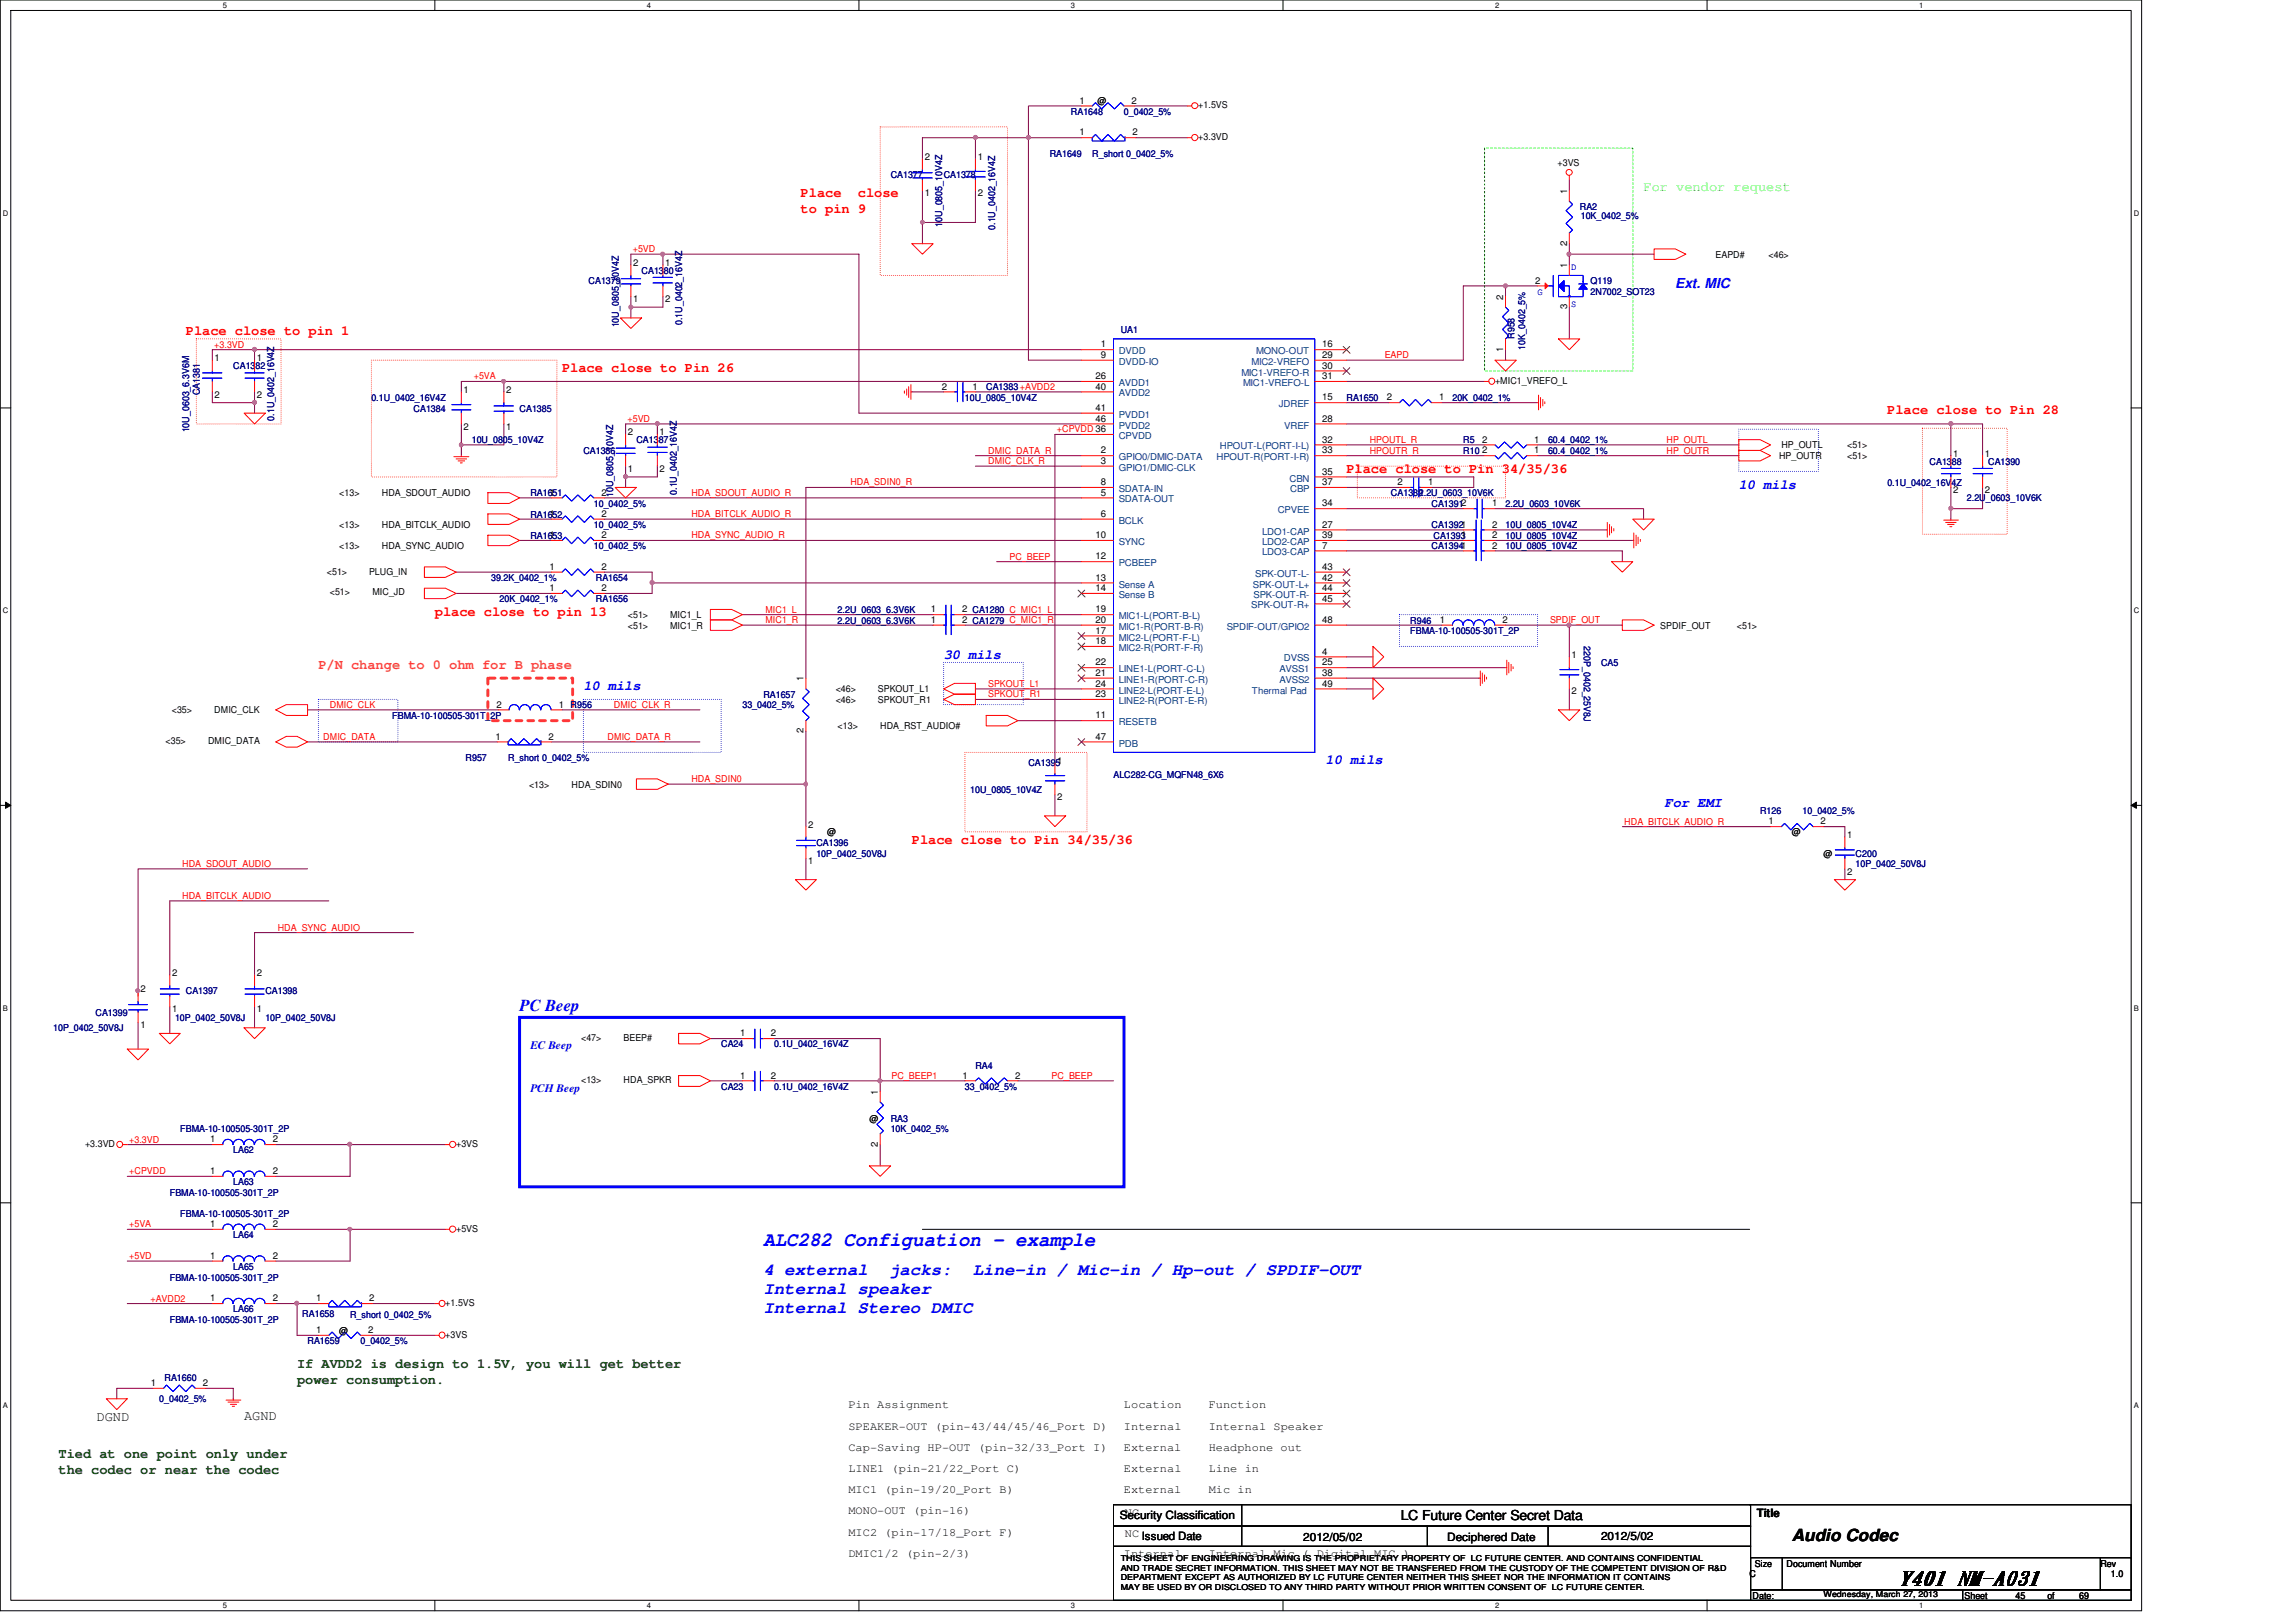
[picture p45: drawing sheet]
<svg xmlns="http://www.w3.org/2000/svg" width="297mm" height="210mm" viewBox="0 0 297 210" stroke-linecap="round" stroke-linejoin="round" font-family="sans-serif">
<defs><g id="words">
<text font-size="2.6" fill="#00f" x="98.8" y="161.2">ALC282 Configuation - example</text>
<text font-size="2.6" x="245.6" y="205.1">Y401 NM-A031</text>
<g font-size="2.2" fill="#00f">
<text x="67.2" y="130.9">PC Beep</text>
<text x="98.8" y="165">4 external</text>
<text x="98.8" y="167.5">Internal speaker</text>
<text x="115" y="165">jacks:</text>
<text x="125.8" y="165">Line-in / Mic-in / Hp-out / SPDIF-OUT</text>
<text x="98.8" y="169.9">Internal Stereo DMIC</text>
</g>
<text font-size="2.2" x="231.8" y="199.5">Audio Codec</text>
<g font-size="1.8" fill="#f00">
<text x="103.6" y="25.5">Place</text>
<text x="103.6" y="27.6">to pin 9</text>
<text x="111" y="25.5">close</text>
<text x="24" y="43.3">Place close to pin 1</text>
<text x="72.7" y="48.1">Place close to Pin 26</text>
<text x="244.2" y="53.6">Place close to Pin 28</text>
<text x="174.2" y="61.2">Place close to Pin 34/35/36</text>
<text x="56.3" y="79.7">place close to pin 13</text>
<text x="118" y="109.2">Place close to Pin 34/35/36</text>
</g>
<text font-size="1.8" fill="#0f0" x="212.6" y="24.7">For vendor request</text>
<g font-size="1.8" fill="#00f">
<text x="216.7" y="37.3">Ext. MIC</text>
<text x="225" y="63.3">10 mils</text>
<text x="75.5" y="89.3">10 mils</text>
<text x="122.1" y="85.2">30 mils</text>
<text x="171.5" y="98.9">10 mils</text>
<text x="215.3" y="104.4">For EMI</text>
</g>
<text font-size="1.8" fill="#ff8000" x="41.2" y="86.5">P/N change to 0 ohm for B phase</text>
<g font-size="1.8" fill="#004000">
<text x="38.4" y="177.1">If AVDD2 is design to 1.5V, you will get better</text>
<text x="38.4" y="179.2">power consumption.</text>
<text x="7.6" y="188.7">Tied at one point only under</text>
<text x="7.6" y="190.8">the codec or near the codec</text>
</g>
<g font-size="1.8">
<text x="12.5" y="183.9">DGND</text>
<text x="31.6" y="183.8">AGND</text>
<text x="181.2" y="196.8">LC Future Center Secret Data</text>
</g>
<g font-size="1.5" fill="#00f">
<text x="68.6" y="135.8">EC Beep</text>
<text x="68.6" y="141.3">PCH Beep</text>
</g>
<g font-size="1.5">
<text x="109.8" y="185">SPEAKER-OUT (pin-43/44/45/46_Port D)</text>
<text x="109.8" y="182.2">Pin Assignment</text>
<text x="145.4" y="185">Internal</text>
<text x="145.4" y="182.2">Location</text>
<text x="156.4" y="182.2">Function</text>
<text x="156.4" y="185">Internal Speaker</text>
<text x="109.8" y="190.5">LINE1 (pin-21/22_Port C)</text>
<text x="109.8" y="187.7">Cap-Saving HP-OUT (pin-32/33_Port I)</text>
<text x="145.4" y="187.7">External</text>
<text x="145.4" y="190.5">External</text>
<text x="156.4" y="187.7">Headphone out</text>
<text x="156.4" y="190.5">Line in</text>
<text x="109.8" y="193.3">MIC1 (pin-19/20_Port B)</text>
<text x="109.8" y="196">MONO-OUT (pin-16)</text>
<text x="144.9" y="196.6">Security Classification</text>
<text x="145.4" y="193.3">External</text>
<text x="145.5" y="196.1">NC</text>
<text x="156.4" y="193.3">Mic in</text>
<text x="227.3" y="196.3">Title</text>
<text x="109.8" y="198.7">MIC2 (pin-17/18_Port F)</text>
<text x="109.8" y="201.5">DMIC1/2 (pin-2/3)</text>
<text x="145.4" y="201.5">Internal</text>
<text x="145.5" y="198.8">NC</text>
<text x="147.7" y="199.3">Issued Date</text>
<text x="156.4" y="201.5">Internal Mic ( Digital MIC )</text>
<text x="168.6" y="199.4">2012/05/02</text>
<text x="187.2" y="199.4">Deciphered Date</text>
<text x="207.1" y="199.3">2012/5/02</text>
</g>
<g font-size="1.2" fill="#000080">
<text x="138.6" y="14.9">RA1648</text>
<text x="145.4" y="14.9">0_0402_5%</text>
<text x="115.2" y="23.1">CA1377</text>
<text x="122.1" y="23.1">CA1378</text>
<text x="135.8" y="20.3">RA1649</text>
<text x="141.3" y="20.3">R_short 0_0402_5%</text>
<text x="121.9" y="29.3" transform="rotate(-90 121.9 29.3)">10U_0805_10V4Z</text>
<text x="128.7" y="29.8" transform="rotate(-90 128.7 29.8)">0.1U_0402_16V4Z</text>
<text x="204.4" y="27.2">RA2</text>
<text x="204.5" y="28.3">10K_0402_5%</text>
<text x="83" y="35.4">CA1380</text>
<text x="76.2" y="36.8">CA1379</text>
<text x="205.8" y="36.8">Q119</text>
<text x="205.8" y="38.1">2N7002_SOT23</text>
<text x="30.2" y="47.8">CA1382</text>
<text x="80" y="42.4" transform="rotate(-90 80 42.4)">10U_0805_10V4Z</text>
<text x="88.3" y="42.1" transform="rotate(-90 88.3 42.1)">0.1U_0402_16V4Z</text>
<text x="145" y="43.1">UA1</text>
<text x="195.9" y="43.9" transform="rotate(-90 195.9 43.9)">R958</text>
<text x="197.3" y="45.3" transform="rotate(-90 197.3 45.3)">10K_0402_5%</text>
<text x="25.9" y="51.1" transform="rotate(-90 25.9 51.1)">CA1381</text>
<text x="48" y="51.9">0.1U_0402_16V4Z</text>
<text x="53.5" y="53.3">CA1384</text>
<text x="67.2" y="53.3">CA1385</text>
<text x="124.8" y="51.9">10U_0805_10V4Z</text>
<text x="127.6" y="50.5">CA1383+AVDD2</text>
<text x="174.2" y="51.9">RA1650</text>
<text x="187.9" y="51.9">20K_0402_1%</text>
<text x="24.5" y="56" transform="rotate(-90 24.5 56)">10U_0603_6.3V6M</text>
<text x="35.5" y="54.4" transform="rotate(-90 35.5 54.4)">0.1U_0402_16V4Z</text>
<text x="61" y="57.4">10U_0805_10V4Z</text>
<text x="75.5" y="58.7">CA1386</text>
<text x="82.3" y="57.4">CA1387</text>
<text x="189.3" y="57.4">R5</text>
<text x="189.3" y="58.7">R10</text>
<text x="200.3" y="57.4">60.4_0402_1%</text>
<text x="200.3" y="58.7">60.4_0402_1%</text>
<text x="68.6" y="64.2">RA1651</text>
<text x="76.8" y="65.6">10_0402_5%</text>
<text x="79.3" y="64.3" transform="rotate(-90 79.3 64.3)">10U_0805_10V4Z</text>
<text x="87.6" y="64.1" transform="rotate(-90 87.6 64.1)">0.1U_0402_16V4Z</text>
<text x="180" y="64.2">CA1389</text>
<text x="183.6" y="64.2">2.2U_0603_10V6K</text>
<text x="185.2" y="65.6">CA13912</text>
<text x="194.8" y="65.6">2.2U_0603_10V6K</text>
<text x="244.2" y="62.9">0.1U_0402_16V4Z</text>
<text x="249.6" y="60.1">CA1388</text>
<text x="254.5" y="64.9">2.2U_0603_10V6K</text>
<text x="257.2" y="60.1">CA1390</text>
<text x="68.6" y="69.7">RA1653</text>
<text x="68.6" y="67">RA1652</text>
<text x="76.8" y="71.1">10_0402_5%</text>
<text x="76.8" y="68.3">10_0402_5%</text>
<text x="185.2" y="71.1">CA13941</text>
<text x="185.2" y="68.3">CA13921</text>
<text x="185.5" y="69.7">CA1393</text>
<text x="194.8" y="71.1">10U_0805_10V4Z</text>
<text x="194.8" y="68.3">10U_0805_10V4Z</text>
<text x="194.8" y="69.7">10U_0805_10V4Z</text>
<text x="63.5" y="75.2">39.2K_0402_1%</text>
<text x="64.6" y="77.9">20K_0402_1%</text>
<text x="77.1" y="75.2">RA1654</text>
<text x="77.1" y="77.9">RA1656</text>
<text x="108.4" y="80.7">2.2U_0603_6.3V6K</text>
<text x="108.4" y="79.3">2.2U_0603_6.3V6K</text>
<text x="182.5" y="80.7">R946</text>
<text x="182.5" y="82">FBMA-10-100505-301T_2P</text>
<text x="204.9" y="83.7" transform="rotate(90 204.9 83.7)">220P_0402_25V8J</text>
<text x="207.1" y="86.1">CA5</text>
<text x="50.8" y="93">FBMA-10-100505-301T_2P</text>
<text x="96.1" y="91.7">33_0402_5%</text>
<text x="98.8" y="90.3">RA1657</text>
<text x="60.2" y="98.5">R957</text>
<text x="65.7" y="98.5">R_short 0_0402_5%</text>
<text x="133.1" y="99.2">CA13951</text>
<text x="144.1" y="100.7">ALC282-CG_MQFN48_6X6</text>
<text x="125.5" y="102.6">10U_0805_10V4Z</text>
<text x="227.7" y="105.4">R126</text>
<text x="233.2" y="105.4">10_0402_5%</text>
<text x="105.6" y="109.5">CA1396</text>
<text x="105.6" y="110.9">10P_0402_50V8J</text>
<text x="240.1" y="110.9">C200</text>
<text x="240.1" y="112.2">10P_0402_50V8J</text>
<text x="12.4" y="131.4">CA1399</text>
<text x="24" y="128.7">CA1397</text>
<text x="34.3" y="128.7">CA1398</text>
<text x="6.9" y="133.5">10P_0402_50V8J</text>
<text x="22.6" y="132.1">10P_0402_50V8J</text>
<text x="34.3" y="132.1">10P_0402_50V8J</text>
<text x="93.3" y="135.6">CA24</text>
<text x="100.2" y="135.6">0.1U_0402_16V4Z</text>
<text x="93.3" y="141">CA23</text>
<text x="100.2" y="141">0.1U_0402_16V4Z</text>
<text x="124.8" y="141">33_0402_5%</text>
<text x="126.2" y="138.3">RA4</text>
<text x="23.3" y="146.5">FBMA-10-100505-301T_2P</text>
<text x="30.2" y="149.3">LA62</text>
<text x="115.2" y="145.2">RA3</text>
<text x="115.2" y="146.5">10K_0402_5%</text>
<text x="22" y="154.7">FBMA-10-100505-301T_2P</text>
<text x="30.2" y="153.4">LA63</text>
<text x="23.3" y="157.5">FBMA-10-100505-301T_2P</text>
<text x="30.2" y="160.2">LA64</text>
<text x="22" y="165.7">FBMA-10-100505-301T_2P</text>
<text x="30.2" y="164.3">LA65</text>
<text x="22" y="171.2">FBMA-10-100505-301T_2P</text>
<text x="30.2" y="169.8">LA66</text>
<text x="39.1" y="170.4">RA1658</text>
<text x="39.8" y="173.9">RA1659</text>
<text x="45.3" y="170.5">R_short 0_0402_5%</text>
<text x="46.6" y="173.9">0_0402_5%</text>
<text x="21.3" y="178.7">RA1660</text>
<text x="20.6" y="181.5">0_0402_5%</text>
</g>
<g font-size="1.2">
<text x="139.7" y="17.5">1</text>
<text x="139.7" y="13.4">1</text>
<text x="142" y="13.5">@</text>
<text x="146.4" y="13.4">2</text>
<text x="146.5" y="17.5">2</text>
<text x="155" y="14">+1.5VS</text>
<text x="119.6" y="20.7">2</text>
<text x="126.5" y="20.7">1</text>
<text x="155" y="18.1">+3.3VD</text>
<text x="201.5" y="21.4">+3VS</text>
<text x="119.6" y="25.4">1</text>
<text x="126.5" y="25.4">2</text>
<text x="202.7" y="25.1" transform="rotate(-90 202.7 25.1)">1</text>
<text x="81.9" y="34.4">2</text>
<text x="86.1" y="34.4">1</text>
<text x="202.7" y="34.7" transform="rotate(-90 202.7 34.7)">1</text>
<text x="202.7" y="31.8" transform="rotate(-90 202.7 31.8)">2</text>
<text x="222" y="33.4">EAPD#</text>
<text x="228.8" y="33.4">&lt;46&gt;</text>
<text x="81.9" y="39.1">1</text>
<text x="86.1" y="39.1">2</text>
<text x="194.5" y="38.8" transform="rotate(-90 194.5 38.8)">2</text>
<text x="198.6" y="36.7">2</text>
<text x="202.7" y="40" transform="rotate(-90 202.7 40)">3</text>
<text x="27.8" y="46.8">1</text>
<text x="33.2" y="46.8">1</text>
<text x="142.4" y="45">1</text>
<text x="142.4" y="46.3">9</text>
<text x="171.1" y="45">16</text>
<text x="171.1" y="47.7">30</text>
<text x="171.1" y="46.3">29</text>
<text x="194.5" y="45.5" transform="rotate(-90 194.5 45.5)">1</text>
<text x="27.8" y="51.5">2</text>
<text x="33.2" y="51.5">2</text>
<text x="60" y="50.9">1</text>
<text x="65.5" y="50.9">2</text>
<text x="121.8" y="50.4">2</text>
<text x="125.8" y="50.4">1</text>
<text x="141.7" y="49.1">26</text>
<text x="141.7" y="50.4">40</text>
<text x="141.7" y="53.2">41</text>
<text x="171.1" y="49.1">31</text>
<text x="171.1" y="51.8">15</text>
<text x="179.4" y="51.8">2</text>
<text x="186.2" y="51.8">1</text>
<text x="193.4" y="49.7">+MIC1_VREFO_L</text>
<text x="60" y="55.6">2</text>
<text x="65.5" y="55.6">1</text>
<text x="81.2" y="56.3">2</text>
<text x="85.3" y="56.3">1</text>
<text x="141.7" y="54.6">46</text>
<text x="142.4" y="58.7">2</text>
<text x="171.1" y="57.3">32</text>
<text x="171.1" y="54.6">28</text>
<text x="171.1" y="58.7">33</text>
<text x="191.8" y="57.3">2</text>
<text x="191.8" y="58.7">2</text>
<text x="198.5" y="57.3">1</text>
<text x="198.5" y="58.7">1</text>
<text x="230.2" y="59.4">HP_OUTR</text>
<text x="230.5" y="58">HP_OUTL</text>
<text x="239" y="59.4">&lt;51&gt;</text>
<text x="239" y="58">&lt;51&gt;</text>
<text x="252.7" y="59.1">1</text>
<text x="256.8" y="59.1">1</text>
<text x="43.9" y="64.2">&lt;13&gt;</text>
<text x="49.4" y="64.2">HDA_SDOUT_AUDIO</text>
<text x="71.1" y="64.1">1</text>
<text x="77.8" y="64.1">2</text>
<text x="81.2" y="61.1">1</text>
<text x="85.3" y="61.1">2</text>
<text x="142.4" y="60">3</text>
<text x="142.4" y="64.1">5</text>
<text x="142.4" y="62.8">8</text>
<text x="171.1" y="65.5">34</text>
<text x="171.1" y="61.4">35</text>
<text x="171.1" y="62.8">37</text>
<text x="180.8" y="62.8">2</text>
<text x="184.8" y="62.8">1</text>
<text x="193" y="65.5">1</text>
<text x="252.7" y="63.8">2</text>
<text x="256.8" y="63.8">2</text>
<text x="43.9" y="68.3">&lt;13&gt;</text>
<text x="43.9" y="71.1">&lt;13&gt;</text>
<text x="49.4" y="68.3">HDA_BITCLK_AUDIO</text>
<text x="49.4" y="71.1">HDA_SYNC_AUDIO</text>
<text x="71.1" y="69.6">1</text>
<text x="71.1" y="66.9">1</text>
<text x="77.8" y="69.6">2</text>
<text x="77.8" y="66.9">2</text>
<text x="141.7" y="69.6">10</text>
<text x="142.4" y="66.9">6</text>
<text x="171.1" y="71">7</text>
<text x="171.1" y="68.3">27</text>
<text x="171.1" y="69.6">39</text>
<text x="189" y="69.6">1</text>
<text x="193" y="69.6">2</text>
<text x="193" y="71">2</text>
<text x="193" y="68.3">2</text>
<text x="42.3" y="74.4">&lt;51&gt;</text>
<text x="42.7" y="77">&lt;51&gt;</text>
<text x="47.7" y="74.4">PLUG_IN</text>
<text x="48.2" y="77">MIC_JD</text>
<text x="71.1" y="73.7">1</text>
<text x="71.1" y="76.5">1</text>
<text x="77.8" y="73.7">2</text>
<text x="77.8" y="76.5">2</text>
<text x="141.7" y="72.4">12</text>
<text x="141.7" y="75.1">13</text>
<text x="141.7" y="76.5">14</text>
<text x="171.1" y="75.1">42</text>
<text x="171.1" y="77.9">45</text>
<text x="171.1" y="73.7">43</text>
<text x="171.1" y="76.5">44</text>
<text x="81.2" y="81.4">&lt;51&gt;</text>
<text x="81.2" y="80">&lt;51&gt;</text>
<text x="86.7" y="81.4">MIC1_R</text>
<text x="86.7" y="80">MIC1_L</text>
<text x="120.4" y="80.6">1</text>
<text x="120.4" y="79.2">1</text>
<text x="124.5" y="80.6">2 CA1279 C_MIC1_R</text>
<text x="124.5" y="79.2">2 CA1280 C_MIC1_L</text>
<text x="141.7" y="82">17</text>
<text x="141.7" y="83.4">18</text>
<text x="141.7" y="79.2">19</text>
<text x="141.7" y="80.6">20</text>
<text x="171.1" y="80.6">48</text>
<text x="186.3" y="80.6">1</text>
<text x="194.4" y="80.6">2</text>
<text x="214.8" y="81.4">SPDIF_OUT</text>
<text x="224.7" y="81.4">&lt;51&gt;</text>
<text x="104" y="88.2" transform="rotate(-90 104 88.2)">1</text>
<text x="108.1" y="89.6">&lt;46&gt;</text>
<text x="113.6" y="89.6">SPKOUT_L1</text>
<text x="141.7" y="87.5">21</text>
<text x="141.7" y="86.1">22</text>
<text x="141.7" y="88.9">24</text>
<text x="171.1" y="86.1">25</text>
<text x="171.1" y="87.5">38</text>
<text x="171.1" y="84.7">4</text>
<text x="171.1" y="88.9">49</text>
<text x="203.3" y="85.2">1</text>
<text x="203.3" y="89.9">2</text>
<text x="22.2" y="92.3">&lt;35&gt;</text>
<text x="27.7" y="92.3">DMIC_CLK</text>
<text x="64.1" y="95.7">1</text>
<text x="64.2" y="91.6">2</text>
<text x="70.9" y="95.7">2</text>
<text x="72.3" y="91.6">1 R956</text>
<text x="104" y="94.9" transform="rotate(-90 104 94.9)">2</text>
<text x="108.1" y="91">&lt;46&gt;</text>
<text x="108.4" y="94.4">&lt;13&gt;</text>
<text x="113.6" y="91">SPKOUT_R1</text>
<text x="113.9" y="94.4">HDA_RST_AUDIO#</text>
<text x="141.7" y="93">11</text>
<text x="141.7" y="90.2">23</text>
<text x="141.7" y="95.7">47</text>
<text x="21.4" y="96.3">&lt;35&gt;</text>
<text x="26.9" y="96.3">DMIC_DATA</text>
<text x="68.4" y="101.9">&lt;13&gt;</text>
<text x="74" y="101.9">HDA_SDIN0</text>
<text x="104.6" y="107.1">2</text>
<text x="136.8" y="103.6">2</text>
<text x="228.8" y="106.7">1</text>
<text x="235.5" y="106.7">2</text>
<text x="104.6" y="111.8">1</text>
<text x="107" y="108.1">@</text>
<text x="231.8" y="108.1">@</text>
<text x="235.9" y="110.9">@</text>
<text x="239" y="108.5">1</text>
<text x="239" y="113.2">2</text>
<text x="18.2" y="128.4">2</text>
<text x="22.3" y="131">1</text>
<text x="22.3" y="126.3">2</text>
<text x="33.2" y="131">1</text>
<text x="33.2" y="126.3">2</text>
<text x="18.2" y="133.1">1</text>
<text x="75.2" y="134.7">&lt;47&gt;</text>
<text x="80.7" y="134.7">BEEP#</text>
<text x="95.8" y="134.1">1</text>
<text x="99.7" y="134.1">2</text>
<text x="75.2" y="140.2">&lt;13&gt;</text>
<text x="80.7" y="140.2">HDA_SPKR</text>
<text x="95.8" y="139.6">1</text>
<text x="99.7" y="139.6">2</text>
<text x="113.6" y="141.6" transform="rotate(-90 113.6 141.6)">1</text>
<text x="124.5" y="139.6">1</text>
<text x="131.3" y="139.6">2</text>
<text x="11" y="148.4">+3.3VD</text>
<text x="27.2" y="147.8">1</text>
<text x="35.3" y="147.8">2</text>
<text x="59" y="148.4">+3VS</text>
<text x="112.5" y="145.2">@</text>
<text x="113.6" y="148.4" transform="rotate(-90 113.6 148.4)">2</text>
<text x="27.2" y="151.9">1</text>
<text x="35.3" y="151.9">2</text>
<text x="27.2" y="158.8">1</text>
<text x="35.3" y="158.8">2</text>
<text x="59" y="159.4">+5VS</text>
<text x="27.2" y="162.9">1</text>
<text x="35.3" y="162.9">2</text>
<text x="27.2" y="168.4">1</text>
<text x="35.3" y="168.4">2</text>
<text x="40.9" y="168.4">1</text>
<text x="40.9" y="172.5">1</text>
<text x="43.9" y="172.6">@</text>
<text x="47.6" y="172.5">2</text>
<text x="47.7" y="168.4">2</text>
<text x="57.6" y="169">+1.5VS</text>
<text x="57.6" y="173.1">+3VS</text>
<text x="19.5" y="179.4">1</text>
<text x="26.2" y="179.4">2</text>
<text x="227" y="202.7">Size</text>
<text x="231.1" y="202.7">Document Number</text>
<text x="271.7" y="202.7">Rev</text>
<text x="226.4" y="204.1">C</text>
<text x="226.7" y="206.9">Date:</text>
<text x="254.2" y="206.9">Sheet</text>
<text x="260.8" y="206.9">45</text>
<text x="264.9" y="206.9">of</text>
<text x="269" y="206.9">69</text>
<text x="273.1" y="204.1">1.0</text>
</g>
<g font-size="1.2" fill="#f00">
<text x="81.9" y="32.6">+5VD</text>
<text x="27.7" y="45">+3.3VD</text>
<text x="179.2" y="46.4">EAPD</text>
<text x="61.3" y="49.1">+5VA</text>
<text x="81.2" y="54.6">+5VD</text>
<text x="127.8" y="58.7">DMIC_DATA_R</text>
<text x="136.7" y="56">+CPVDD 36</text>
<text x="177.2" y="57.3">HPOUTL_R</text>
<text x="177.2" y="58.7">HPOUTR_R</text>
<text x="215.6" y="57.3">HP_OUTL</text>
<text x="215.6" y="58.7">HP_OUTR</text>
<text x="89.4" y="64.2">HDA_SDOUT_AUDIO_R</text>
<text x="110" y="62.8">HDA_SDIN0_R</text>
<text x="127.8" y="60.1">DMIC_CLK_R</text>
<text x="89.4" y="69.7">HDA_SYNC_AUDIO_R</text>
<text x="89.4" y="66.9">HDA_BITCLK_AUDIO_R</text>
<text x="130.6" y="72.4">PC_BEEP</text>
<text x="99" y="79.3">MIC1_L</text>
<text x="99" y="80.6">MIC1_R</text>
<text x="200.5" y="80.6">SPDIF_OUT</text>
<text x="127.8" y="88.9">SPKOUT_L1</text>
<text x="41.8" y="95.8">DMIC_DATA</text>
<text x="42.7" y="91.6">DMIC_CLK</text>
<text x="78.6" y="95.8">DMIC_DATA_R</text>
<text x="79.4" y="91.6">DMIC_CLK_R</text>
<text x="127.8" y="90.3">SPKOUT_R1</text>
<text x="89.4" y="101.2">HDA_SDIN0</text>
<text x="210.1" y="106.7">HDA_BITCLK_AUDIO_R</text>
<text x="23.6" y="112.2">HDA_SDOUT_AUDIO</text>
<text x="23.6" y="116.3">HDA_BITCLK_AUDIO</text>
<text x="35.9" y="120.4">HDA_SYNC_AUDIO</text>
<text x="115.4" y="139.6">PC_BEEP1</text>
<text x="136.1" y="139.6">PC_BEEP</text>
<text x="16.7" y="147.9">+3.3VD</text>
<text x="16.7" y="152">+CPVDD</text>
<text x="16.7" y="158.8">+5VA</text>
<text x="16.7" y="162.9">+5VD</text>
<text x="19.5" y="168.4">+AVDD2</text>
</g>
<g font-size="1.2" fill="#00f">
<text x="203.3" y="34.9">D</text>
<text x="198.9" y="38.2">G</text>
<text x="203.3" y="39.7">S</text>
</g>
<g font-size="1.2" fill="#004080">
<text x="144.7" y="45.8">DVDD</text>
<text x="144.7" y="47.2">DVDD-IO</text>
<text x="161.9" y="47.2">MIC2-VREFO</text>
<text x="162.5" y="45.8">MONO-OUT</text>
<text x="144.7" y="50">AVDD1</text>
<text x="144.7" y="51.3">AVDD2</text>
<text x="160.6" y="48.6">MIC1-VREFO-R</text>
<text x="160.8" y="50">MIC1-VREFO-L</text>
<text x="165.4" y="52.7">JDREF</text>
<text x="144.7" y="59.6">GPIO0/DMIC-DATA</text>
<text x="144.7" y="56.8">CPVDD</text>
<text x="144.7" y="54.1">PVDD1</text>
<text x="144.7" y="55.5">PVDD2</text>
<text x="157.4" y="59.6">HPOUT-R(PORT-I-R)</text>
<text x="157.8" y="58.2">HPOUT-L(PORT-I-L)</text>
<text x="166.2" y="55.5">VREF</text>
<text x="144.7" y="60.9">GPIO1/DMIC-CLK</text>
<text x="144.7" y="65">SDATA-OUT</text>
<text x="144.7" y="63.7">SDATA-IN</text>
<text x="166.8" y="62.3">CBN</text>
<text x="166.9" y="63.7">CBP</text>
<text x="144.7" y="67.8">BCLK</text>
<text x="144.7" y="70.5">SYNC</text>
<text x="163.3" y="71.9">LDO3-CAP</text>
<text x="163.3" y="69.2">LDO1-CAP</text>
<text x="163.3" y="70.5">LDO2-CAP</text>
<text x="165.3" y="66.4">CPVEE</text>
<text x="144.7" y="73.3">PCBEEP</text>
<text x="144.7" y="76">Sense A</text>
<text x="144.7" y="77.4">Sense B</text>
<text x="162.1" y="76">SPK-OUT-L+</text>
<text x="162.2" y="77.4">SPK-OUT-R-</text>
<text x="162.4" y="74.6">SPK-OUT-L-</text>
<text x="144.7" y="82.9">MIC2-L(PORT-F-L)</text>
<text x="144.7" y="80.1">MIC1-L(PORT-B-L)</text>
<text x="144.7" y="81.5">MIC1-R(PORT-B-R)</text>
<text x="158.7" y="81.5">SPDIF-OUT/GPIO2</text>
<text x="161.9" y="78.7">SPK-OUT-R+</text>
<text x="144.7" y="84.2">MIC2-R(PORT-F-R)</text>
<text x="144.7" y="88.3">LINE1-R(PORT-C-R)</text>
<text x="144.7" y="87">LINE1-L(PORT-C-L)</text>
<text x="144.7" y="89.7">LINE2-L(PORT-E-L)</text>
<text x="162" y="89.7">Thermal Pad</text>
<text x="165.5" y="87">AVSS1</text>
<text x="165.5" y="88.3">AVSS2</text>
<text x="166.1" y="85.6">DVSS</text>
<text x="144.7" y="93.9">RESETB</text>
<text x="144.7" y="91.1">LINE2-R(PORT-E-R)</text>
<text x="144.7" y="96.6">PDB</text>
</g>
<g font-size="1.1">
<text x="145" y="202">THIS SHEET OF ENGINEERING DRAWING IS THE PROPRIETARY PROPERTY OF LC FUTURE CENTER. AND CONTAINS CONFIDENTIAL</text>
<text x="145" y="203.2">AND TRADE SECRET INFORMATION. THIS SHEET MAY NOT BE TRANSFERED FROM THE CUSTODY OF THE COMPETENT DIVISION OF R&amp;D</text>
<text x="145" y="204.5">DEPARTMENT EXCEPT AS AUTHORIZED BY LC FUTURE CENTER NEITHER THIS SHEET NOR THE INFORMATION IT CONTAINS</text>
<text x="145" y="205.7">MAY BE USED BY OR DISCLOSED TO ANY THIRD PARTY WITHOUT PRIOR WRITTEN CONSENT OF LC FUTURE CENTER.</text>
<text x="235.9" y="206.7">Wednesday, March 27, 2013</text>
</g>
<g font-size="1">
<text x="28.8" y="1">5</text>
<text x="83.7" y="1">4</text>
<text x="138.6" y="1">3</text>
<text x="193.4" y="1">2</text>
<text x="248.3" y="1">1</text>
<text x=".4" y="27.9">D</text>
<text x="276.1" y="27.9">D</text>
<text x=".4" y="79.4">C</text>
<text x="276.1" y="79.4">C</text>
<text x=".4" y="130.8">B</text>
<text x="276.1" y="130.8">B</text>
<text x=".4" y="182.2">A</text>
<text x="276.1" y="182.2">A</text>
<text x="28.8" y="208.1">5</text>
<text x="83.7" y="208.1">4</text>
<text x="138.6" y="208.1">3</text>
<text x="193.4" y="208.1">2</text>
<text x="248.3" y="208.1">1</text>
</g>
</g></defs>
<path d="M0 0h277.1v208.4h-277.1zM1.4 1.4h274.3v205.7h-274.3z" fill="none" stroke="#000" stroke-width=".13"/>
<g fill="#fff">
<path d="M28.8 .1h.6v1.1h-.6z"/>
<path d="M28.8 207.2h.6v1.1h-.6z"/>
</g>
<path d="M56.3 0v1.4M56.3 207.1v1.3" fill="none" stroke="#000" stroke-width=".13"/>
<g fill="#fff">
<path d="M83.7 .1h.5v1.1h-.5z"/>
<path d="M83.7 207.2h.5v1.1h-.5z"/>
</g>
<path d="M111.1 0v1.4M111.1 207.1v1.3" fill="none" stroke="#000" stroke-width=".13"/>
<g fill="#fff">
<path d="M138.6 .1h.5v1.1h-.5z"/>
<path d="M138.6 207.2h.5v1.1h-.5z"/>
</g>
<path d="M166 0v1.4M166 207.1v1.3" fill="none" stroke="#000" stroke-width=".13"/>
<g fill="#fff">
<path d="M193.4 .1h.6v1.1h-.6z"/>
<path d="M193.4 207.2h.6v1.1h-.6z"/>
</g>
<path d="M220.8 0v1.4M220.8 207.1v1.3" fill="none" stroke="#000" stroke-width=".13"/>
<g fill="#fff">
<path d="M248.3 .1h.5v1.1h-.5z"/>
<path d="M248.3 207.2h.5v1.1h-.5z"/>
<path d="M.4 27.1h.7v1.1h-.7z"/>
<path d="M276.1 27.1h.7v1.1h-.7z"/>
<path d="M.4 78.5h.7v1.1h-.7z"/>
<path d="M276.1 78.5h.7v1.1h-.7z"/>
</g>
<path d="M0 52.8h1.4M275.7 52.8h1.4" fill="none" stroke="#000" stroke-width=".13"/>
<g fill="#fff">
<path d="M.4 129.9h.6v1.1h-.6z"/>
<path d="M276.1 129.9h.6v1.1h-.6z"/>
</g>
<path d="M0 104.2h1.4M.7 103.8l.7 .4-.7 .4zM275.7 104.2l.7-.4v.8zM275.7 104.2h1.4" fill="none" stroke="#000" stroke-width=".13"/>
<path d="M.7 103.8l.7 .4-.7 .4zM275.7 104.2l.7-.4v.8z" fill="#000"/>
<g fill="#fff">
<path d="M.4 181.4h.6v1.1h-.6z"/>
<path d="M276.1 181.4h.6v1.1h-.6z"/>
</g>
<path d="M0 155.7h1.4M119.3 159.1h107.1M275.7 155.7h1.4" fill="none" stroke="#000" stroke-width=".13"/>
<path d="M113.9 16.4h16.4v19.2h-16.4zM25.4 43.9h11v11h-11zM48 46.6h24v15.1h-24zM248.7 55.4h11v13.7h-11zM175.6 60.3h19.2v4.1h-19.2zM124.8 97.4h15.8v10.3h-15.8z" fill="none" stroke="#f00" stroke-width=".13" stroke-dasharray="0 .3"/>
<path d="M67.2 131.7h78.2v21.9h-78.2z" fill="none" stroke="#00f" stroke-width=".38"/>
<path d="M225 55.5h10.2v5.5h-10.2zM181.1 79.5h17.8v4.2h-17.8zM41.2 90.5h10.3v5.5h-10.3zM75.5 90.5h17.8v6.9h-17.8zM122.1 85.7h10.3v5.5h-10.3z" fill="none" stroke="#00f" stroke-width=".13" stroke-dasharray="0 .3"/>
<path d="M192.1 19.2h19.1v28.8h-19.1z" fill="none" stroke="#0f0" stroke-width=".13" stroke-dasharray=".3 .3"/>
<path d="M63.1 87.8h11v5.5h-11z" fill="none" stroke="#ff8000" stroke-width=".38" stroke-dasharray=".8 .8"/>
<path d="M16.5 148.1h11M16.5 159.1h11M35.7 159.1h9.6M30.2 179.7v1.3" fill="none" stroke="#800040" stroke-width=".13"/>
<circle cx="45.3" cy="159.1" r=".25" fill="#f0f"/>
<circle cx="45.3" cy="159.1" r=".25" fill="none" stroke="#f0f" stroke-width=".13"/>
<path d="M45.3 159.1v4.1h-9.6M45.3 148.1v4.1h-9.6M16.5 163.2h11" fill="none" stroke="#800040" stroke-width=".13"/>
<circle cx="45.2" cy="148.1" r=".26" fill="#f0f"/>
<circle cx="45.2" cy="148.1" r=".26" fill="none" stroke="#f0f" stroke-width=".13"/>
<path d="M16.5 152.2h11M35.7 148.1h9.6M16.5 168.7h11M38.4 168.7h2.8" fill="none" stroke="#800040" stroke-width=".13"/>
<circle cx="38.4" cy="168.7" r=".26" fill="#f0f"/>
<circle cx="38.4" cy="168.7" r=".26" fill="none" stroke="#f0f" stroke-width=".13"/>
<path d="M32.9 45.3v1.3M19.8 179.7h-4.7v1.3M26.6 179.7h3.6M38.4 168.7v4.1h2.8" fill="none" stroke="#800040" stroke-width=".13"/>
<circle cx="32.9" cy="45.2" r=".26" fill="#f0f"/>
<circle cx="32.9" cy="45.2" r=".26" fill="none" stroke="#f0f" stroke-width=".13"/>
<path d="M27.5 45.3h5.4M32.9 52.1v1.4" fill="none" stroke="#800040" stroke-width=".13"/>
<circle cx="32.9" cy="52.1" r=".26" fill="#f0f"/>
<circle cx="32.9" cy="52.1" r=".26" fill="none" stroke="#f0f" stroke-width=".13"/>
<path d="M27.5 50.7v1.4h5.4v-1.4M27.5 45.3v1.3M32.9 45.3h107M78.2 76.8h6.2M84.4 75.4h55.5M174.2 86.4h20.6M174.2 89.2h3.4M174.2 85h3.4M174.2 87.8h17.1" fill="none" stroke="#800040" stroke-width=".13"/>
<circle cx="84.4" cy="75.4" r=".26" fill="#f0f"/>
<circle cx="84.4" cy="75.4" r=".26" fill="none" stroke="#f0f" stroke-width=".13"/>
<g fill="none" stroke="#800040" stroke-width=".13">
<path d="M118 50.7h4.1M126.2 50.7h13.7M139.9 56.2h-3.4v42.5M186.6 52.1h12.3M252.4 54.9h4.1M78.2 74h6.2v2.8M174.2 61.7h16.5v1.4h-5.5M174.2 63.1h6.9M174.2 69.9h15.1M174.2 68.6h15.1M193.4 69.9h17.8M193.4 68.6h14.4"/>
<path d="M131.7 93.3h8.2M136.5 102.9v2.7"/>
</g>
<circle cx="252.4" cy="54.8" r=".26" fill="#f0f"/>
<circle cx="252.4" cy="54.8" r=".26" fill="none" stroke="#f0f" stroke-width=".13"/>
<path d="M252.4 54.9v4.1M256.5 54.9v4.1M256.5 65.8h-4.1v1.4" fill="none" stroke="#800040" stroke-width=".13"/>
<circle cx="252.4" cy="65.8" r=".26" fill="#f0f"/>
<circle cx="252.4" cy="65.8" r=".26" fill="none" stroke="#f0f" stroke-width=".13"/>
<path d="M119.3 20.6v-2.8h6.9v2.8M174.2 54.9h78.2M252.4 63.1v2.7M256.5 63.1v2.7" fill="none" stroke="#800040" stroke-width=".13"/>
<circle cx="126.2" cy="17.8" r=".26" fill="#f0f"/>
<circle cx="126.2" cy="17.8" r=".26" fill="none" stroke="#f0f" stroke-width=".13"/>
<path d="M119.3 24.7v4.1h6.9v-4.1" fill="none" stroke="#800040" stroke-width=".13"/>
<circle cx="119.3" cy="28.8" r=".25" fill="#f0f"/>
<circle cx="119.3" cy="28.8" r=".25" fill="none" stroke="#f0f" stroke-width=".13"/>
<path d="M133 17.8h6.9M119.3 28.8v2.7" fill="none" stroke="#800040" stroke-width=".13"/>
<circle cx="133" cy="17.8" r=".26" fill="#f0f"/>
<circle cx="133" cy="17.8" r=".26" fill="none" stroke="#f0f" stroke-width=".13"/>
<path d="M133 17.8v28.8h6.9M65.2 57.6h-5.5v1.4M65.2 49.4h-5.5v1.3" fill="none" stroke="#800040" stroke-width=".13"/>
<path d="M59.5 57.4l.1-.1 .3 .1-.1 .3-.2 .1-.1-.1z" fill-rule="evenodd" fill="#f0f"/>
<path d="M59.5 57.4l.1-.1 .3 .1-.1 .3-.2 .1-.1-.1z" fill="none" stroke="#f0f" stroke-width=".13"/>
<path d="M59.7 54.9v2.7M65.2 54.9v2.7M139.9 49.4h-74.7v1.3" fill="none" stroke="#800040" stroke-width=".13"/>
<circle cx="65.1" cy="49.3" r=".25" fill="#f0f"/>
<circle cx="65.1" cy="49.3" r=".25" fill="none" stroke="#f0f" stroke-width=".13"/>
<path d="M80.9 54.9v1.3M139.9 54.9h-54.9v1.3M80.9 61.7h4.1" fill="none" stroke="#800040" stroke-width=".13"/>
<circle cx="85" cy="54.8" r=".26" fill="#f0f"/>
<circle cx="85" cy="54.8" r=".26" fill="none" stroke="#f0f" stroke-width=".13"/>
<path d="M80.9 61.7v1.4" fill="none" stroke="#800040" stroke-width=".13"/>
<circle cx="80.9" cy="61.7" r=".26" fill="#f0f"/>
<circle cx="80.9" cy="61.7" r=".26" fill="none" stroke="#f0f" stroke-width=".13"/>
<path d="M80.9 54.9h4.1M78.2 69.9h61.7M78.2 64.4h61.7M78.2 67.2h61.7M80.9 60.3v1.4M85 60.3v1.4M104.3 63.1v24.7M104.3 111.1v2.7M104.3 101.5v5.5" fill="none" stroke="#800040" stroke-width=".13"/>
<path d="M104.1 101.3l.1-.1 .2 .1v.3l-.2 .1-.1-.1z" fill-rule="evenodd" fill="#f0f"/>
<path d="M104.1 101.3l.1-.1 .2 .1v.3l-.2 .1-.1-.1z" fill="none" stroke="#f0f" stroke-width=".13"/>
<path d="M81.6 39.8h4.2M81.6 32.9v1.4M111.1 32.9h-25.3v1.4M104.3 63.1h35.6" fill="none" stroke="#800040" stroke-width=".13"/>
<circle cx="85.7" cy="32.9" r=".26" fill="#f0f"/>
<circle cx="85.7" cy="32.9" r=".26" fill="none" stroke="#f0f" stroke-width=".13"/>
<path d="M81.6 39.8v1.3" fill="none" stroke="#800040" stroke-width=".13"/>
<circle cx="81.6" cy="39.8" r=".26" fill="#f0f"/>
<circle cx="81.6" cy="39.8" r=".26" fill="none" stroke="#f0f" stroke-width=".13"/>
<g fill="none" stroke="#800040" stroke-width=".13">
<path d="M146.8 13.7h6.8M146.9 17.8h6.7M81.6 32.9h4.2M81.6 38.4v1.4M85.8 38.4v1.4M111.1 32.9v20.6h28.8M67.2 67.2h4.1M67.2 64.4h4.1M67.2 69.9h4.1M42.5 116.6h-20.5v9.6M17.9 132.3v3.5M17.9 128.2v.7"/>
<path d="M22 130.3v3.4M32.9 130.3v2.7M53.5 120.7h-20.6v5.5M45.3 148.1h12.3M45.3 159.1h12.3M35.7 168.7h2.7M48 172.8h8.3M48.2 168.7h8.1"/>
</g>
<circle cx="17.8" cy="128.2" r=".25" fill="#f0f"/>
<circle cx="17.8" cy="128.2" r=".25" fill="none" stroke="#f0f" stroke-width=".13"/>
<path d="M39.8 112.4h-21.9v15.8M91.9 134.4h4.2M100.2 134.4h13.7M113.9 139.9v1.4" fill="none" stroke="#800040" stroke-width=".13"/>
<circle cx="113.8" cy="139.9" r=".26" fill="#f0f"/>
<circle cx="113.8" cy="139.9" r=".26" fill="none" stroke="#f0f" stroke-width=".13"/>
<g fill="none" stroke="#800040" stroke-width=".13">
<path d="M174.2 57.6h17.9M174.2 59h17.9M198.9 57.6h26.1M198.9 59h26.1M128.9 72.7h11M126.2 90.5h13.7M126.2 89.2h13.7M203 80.9h6.9M91.9 139.9h4.2M100.2 139.9h13.7M113.9 139.9h10.9M113.9 134.4v5.5"/>
<path d="M131.7 139.9h12.4M113.9 148.1v2.8"/>
</g>
<circle cx="203" cy="80.9" r=".26" fill="#f0f"/>
<circle cx="203" cy="80.9" r=".26" fill="none" stroke="#f0f" stroke-width=".13"/>
<g fill="none" stroke="#800040" stroke-width=".13">
<path d="M139.9 13.7h-6.9v4.1h-6.8M203 23.3v1.4M203 31.5v1.4h11M126.2 59h13.7M174.2 46.6h15.1M174.2 52.1h5.5M174.2 49.4h17.9M59 74h12.3M59 76.8h12.3M126.2 60.3h13.7M174.2 71.3h15.1M174.2 65.8h15.1"/>
<path d="M193.4 71.3h16.5v1.4M193.4 65.8h19.2v1.4M39.8 96h24.5M39.8 91.9h24.7M71.3 96h19.2M72.7 91.9h17.8M104.3 94.6v6.9h-17.9M174.2 80.9h12.4M209.9 107h19.2M235.9 107h2.8v1.3M238.7 112.4v1.4"/>
</g>
<circle cx="203" cy="32.9" r=".26" fill="#f0f"/>
<circle cx="203" cy="32.9" r=".26" fill="none" stroke="#f0f" stroke-width=".13"/>
<path d="M194.8 38.4v-1.4h-5.5v9.6M194.8 45.3v1.3" fill="none" stroke="#800040" stroke-width=".13"/>
<circle cx="194.8" cy="37" r=".26" fill="#f0f"/>
<circle cx="194.8" cy="37" r=".26" fill="none" stroke="#f0f" stroke-width=".13"/>
<path d="M194.8 37h4.1M203 39.8v4.1M203 32.9v1.4M96.1 79.5h24.6M124.8 79.5h15.1M96.1 80.9h24.6M124.8 80.9h15.1M194.8 80.9h8.2v4.1M203 89.2v2.7" fill="none" stroke="#800040" stroke-width=".13"/>
<g fill="none" stroke="#f00" stroke-width=".13">
<path d="M153.6 13.7h.6M153.6 17.8h.6M118 31.5h2.7l-1.4 1.4zM203 22.7v.6M214 32.2h2.7l1.4 .7-1.4 .7h-2.7zM31.6 53.5h2.7l-1.4 1.4zM58.7 59.1h2M59 59.4h1.4M59.3 59.6h.8M59.6 59.9h.2M59.7 59v.1M80.3 41.1h2.7l-1.4 1.4z"/>
<path d="M117 50.6v.3M117.3 50.3v.8M117.6 50v1.4M117.9 49.8v1.9M117.9 50.7h.1M122.1 50.7h1.4M124.8 50.7h1.4M179.7 52.1h1.4M185.2 52.1h1.4M192.1 49.4h.5M193.4 46.6h2.8l-1.4 1.4zM198.9 52.1h.1"/>
<path d="M199 51.1v1.9M199.3 51.4v1.4M199.6 51.7v.8M199.9 52v.2M201.6 43.9h2.8l-1.4 1.4zM225 56.9h2.7l1.4 .7-1.4 .7h-2.7zM225 58.3h2.7l1.4 .7-1.4 .6h-2.7zM54.9 73.4h2.7l1.4 .6-1.4 .7h-2.7zM54.9 76.1h2.7l1.4 .7-1.4 .7h-2.7zM63.1 66.5h2.8l1.3 .7-1.3 .7h-2.8zM63.1 63.8h2.8l1.3 .6-1.3 .8h-2.8zM63.1 69.3h2.8l1.3 .6-1.3 .7h-2.8z"/>
<path d="M71.3 64.4h1.4M76.8 64.4h1.4M79.6 63.1h2.7l-1.4 1.3zM91.9 78.9h2.8l1.4 .6-1.4 .7h-2.8zM189.3 69.9h1.4M192.1 69.9h1.3M207.8 68.6h.1M207.9 67.6v1.9M208.2 67.9v1.4M208.5 68.2v.8M208.5 72.7h2.7l-1.3 1.3zM208.8 68.4v.3"/>
<path d="M211.2 69.9h.2M211.2 67.2h2.8l-1.4 1.4zM211.4 69v1.9M211.7 69.3v1.3M211.9 69.5v.9M212.2 69.8v.3M251.5 67.3h1.9M251.7 67.6h1.4M252 67.9h.8M252.3 68.2h.2M252.4 67.2v.1M35.7 96l1.3-.7h1.4l1.4 .7-1.4 .7h-1.4z"/>
<path d="M35.7 91.9l1.3-.7h2.8v1.4h-2.8zM91.9 80.2h2.8l1.4 .7-1.4 .7h-2.8zM122.1 90.5l1.4-.7h2.7v1.4h-2.7zM122.1 89.2l1.4-.8h2.7v1.4h-2.7zM127.6 92.6h2.7l1.4 .7-1.4 .6h-2.7zM177.6 83.7l1.4 1.3-1.4 1.4zM177.6 87.8l1.4 1.4-1.4 1.3zM191.3 87.8h.2M191.5 86.8v1.9M191.8 87.1v1.3M192.1 87.3v.9M192.3 87.6v.3"/>
<path d="M194.8 86.4h.1M194.9 85.4v1.9M195.2 85.7v1.4M195.5 86v.8M195.7 86.3v.2M201.6 91.9h2.8l-1.4 1.4zM209.9 80.2h2.7l1.4 .7-1.4 .7h-2.7zM82.3 100.8h2.7l1.4 .7-1.4 .7h-2.7zM102.9 113.8h2.7l-1.3 1.4zM135.1 105.6h2.8l-1.4 1.4zM229.1 107h1.4M234.6 107h1.3"/>
<path d="M237.3 113.8h2.8l-1.4 1.4zM16.5 135.8h2.7l-1.3 1.4zM20.6 133.7h2.7l-1.3 1.4zM22 128.9v1.4M22 126.2v1.4M31.6 133h2.7l-1.4 1.4zM87.8 133.7h2.7l1.4 .7-1.4 .7h-2.7zM87.8 139.2h2.7l1.4 .7-1.4 .7h-2.7zM15.9 148.1h.6M57.6 148.1h.6M57.6 159.1h.6M112.5 150.9h2.7l-1.3 1.3z"/>
<path d="M56.3 168.7h.5M56.3 172.8h.5M13.8 181h2.7l-1.4 1.4zM29.2 181.2h2M29.5 181.4h1.4M29.8 181.7h.8M30.1 182h.2M30.2 181v.2"/>
<circle cx="154.6" cy="17.8" r=".4"/>
<circle cx="154.6" cy="13.7" r=".39"/>
<circle cx="203" cy="22.3" r=".39"/>
<circle cx="193" cy="49.3" r=".39"/>
<circle cx="15.5" cy="148.1" r=".39"/>
<circle cx="58.6" cy="159.1" r=".4"/>
<circle cx="58.6" cy="148.1" r=".4"/>
<circle cx="57.2" cy="168.7" r=".39"/>
<circle cx="57.2" cy="172.8" r=".39"/>
</g>
<path d="M144.1 194.7h82.4v2.8h-82.4zM144.1 197.5h82.4v2.6h-82.4zM160.7 194.7v5.4M184.7 197.5v2.6M200.3 197.5v2.6M226.4 194.7h49.3v6.9M144.1 200.1h82.4v7h-82.4zM226.5 201.6h4.1v4.1h-4.1zM226.5 205.7h27.4v1.4h-27.4zM230.6 201.6h41.1v4.1h-41.1zM253.9 205.7h21.8v1.4h-21.8zM271.7 201.6h4v4.1h-4z" fill="none" stroke="#000" stroke-width=".13"/>
<g fill="none" stroke="#00f" stroke-width=".13">
<path d="M123.5 50.7h.4M123.9 49.5v2.5M124.6 49.5v2.5M124.6 50.7h.2M181.1 52.1l.4-.4 .8 .8 .8-.8 .8 .8 .9-.8 .4 .4M72.7 64.4l.4-.3 .9 .8 .8-.8 .8 .8 .8-.8 .4 .3M190.7 69.9h.3M191 68.7v2.5M191.6 68.7v2.5M191.6 69.9h.5M230.5 107l.4-.4 .8 .8 .8-.8 .8 .8 .8-.8 .5 .4M20.7 128h2.5"/>
<path d="M20.7 128.7h2.5M22 128.7v.2M22 127.6v.4"/>
</g>
<path d="M201.6 37l.7-.7v1.4z" fill="#00f"/>
<path d="M201.6 37l.7-.7v1.4z" fill="none" stroke="#00f" stroke-width=".13"/>
<path d="M204.8 36.7l.6 .7h-1.1z" fill="#00f"/>
<path d="M200.3 37h.7M201 35.6v2.8M204.3 36.7h1.1M204.8 36.7v-1.1h-3.2v2.8h1.4v-1.4h-.7M204.8 36.7l.6 .7h-1.1zM204.8 37.4v1h-1.8h.2v-.1h-.3v.1" fill="none" stroke="#00f" stroke-width=".13"/>
<path d="M201.6 37l.7-.7v1.4z" fill="#00f"/>
<path d="M201.6 37l.7-.7v1.4z" fill="none" stroke="#00f" stroke-width=".13"/>
<path d="M204.8 36.7l.6 .7h-1.1z" fill="#00f"/>
<path d="M200.3 37h.7M201 35.6v2.8M204.3 36.7h1.1M204.8 36.7v-1.1h-3.2v2.8h1.4v-1.4h-.7M204.8 36.7l.6 .7h-1.1zM204.8 37.4v1h-1.8h.2v-.1h-.3v.1" fill="none" stroke="#00f" stroke-width=".13"/>
<path d="M199.9 36.6l.4 .4-.4 .4z" fill="#f00"/>
<g fill="none" stroke="#f00" stroke-width=".13">
<path d="M139.9 17.8h1.4M139.9 13.7h1.4M145.4 13.7h1.4M145.5 17.8h1.4M81.6 37v1.4M81.6 34.3v1.3M85.8 34.3v1.3M85.8 37v1.4M119.3 23.3v1.4M119.3 20.6v1.3M126.2 20.6v1.3M126.2 23.3v1.4"/>
<path d="M194.8 38.4v1.4M198.9 37h1.4M199.9 36.6l.4 .4-.4 .4zM203 34.3v1.3M203 38.4v1.4M203 24.7v1.3M203 30.1v1.4M27.5 46.6v1.4M27.5 49.4v1.3M32.9 46.6v1.4M32.9 49.4v1.3M59.7 50.7v1.4"/>
<path d="M59.7 53.5v1.4M65.2 53.5v1.4M65.2 50.7v1.4M80.9 59v1.3M80.9 56.2v1.4M85 56.2v1.4M85 59v1.3M139.9 45.3h4.2M139.9 59h4.2M139.9 46.6h4.2M139.9 49.4h4.2M139.9 56.2h4.2"/>
<path d="M139.9 50.7h4.2M139.9 53.5h4.2M139.9 54.9h4.2M170.1 52.1h4.1M170.1 45.3h4.1M170.1 54.9h4.1M170.1 46.6h4.1M170.1 48h4.1M170.1 49.4h4.1M170.1 57.6h4.1M170.1 59h4.1M192.1 57.6h1.3"/>
<path d="M192.1 59h1.3M194.8 43.9v1.4M197.5 57.6h1.4M197.5 59h1.4M252.4 59v1.3M256.5 59v1.3M71.3 69.9h1.4M71.3 74h1.4M71.3 67.2h1.4M71.3 76.8h1.4M76.8 69.9h1.4M76.8 74h1.4"/>
<path d="M76.8 67.2h1.4M76.8 76.8h1.4M120.7 79.5h1.4M123.5 79.5h1.3M139.9 60.3h4.2M139.9 64.4h4.2M139.9 67.2h4.2M139.9 63.1h4.2M139.9 69.9h4.2M139.9 72.7h4.2M139.9 75.4h4.2M139.9 76.8h4.2"/>
<path d="M139.9 79.5h4.2M170.1 71.3h4.1M170.1 68.6h4.1M170.1 65.8h4.1M170.1 61.7h4.1M170.1 63.1h4.1M170.1 69.9h4.1M170.1 75.4h4.1M170.1 74h4.1M170.1 76.8h4.1M170.1 78.1h4.1M181.1 63.1h1.4"/>
<path d="M183.8 63.1h1.4M189.3 71.3h1.4M189.3 65.8h1.4M189.3 68.6h1.4M192.1 71.3h1.3M192.1 65.8h1.3M192.1 68.6h1.3M252.4 61.7v1.4M256.5 61.7v1.4M64.3 96h1.4M64.5 91.9h1.4M70 96h1.3"/>
<path d="M71.3 91.9h1.4M104.3 87.8v1.4M104.3 93.3v1.3M120.7 80.9h1.4M123.5 80.9h1.3M136.5 98.7v1.4M139.9 93.3h4.2M139.9 82.3h4.2M139.9 83.7h4.2M139.9 80.9h4.2M139.9 87.8h4.2M139.9 86.4h4.2"/>
<path d="M139.9 90.5h4.2M139.9 89.2h4.2M139.9 96h4.2M170.1 85h4.1M170.1 86.4h4.1M170.1 87.8h4.1M170.1 80.9h4.1M170.1 89.2h4.1M186.6 80.9h1.3M193.4 80.9h1.4M203 85v1.4M203 87.8v1.4"/>
<path d="M104.3 109.7v1.4M104.3 107v1.3M136.5 101.5v1.4M238.7 108.3v1.4M238.7 111.1v1.3M17.9 131v1.3M17.9 128.2v1.4M32.9 128.9v1.4M32.9 126.2v1.4M96.1 139.9h1.3M96.1 134.4h1.3M98.8 139.9h1.4"/>
<path d="M98.8 134.4h1.4M124.8 139.9h1.4M130.3 139.9h1.4M27.5 152.2h1.3M27.5 159.1h1.3M27.5 148.1h1.3M34.3 152.2h1.4M34.3 159.1h1.4M34.3 148.1h1.4M113.9 141.3v1.3M113.9 146.7v1.4M19.8 179.7h1.4"/>
<path d="M25.3 179.7h1.3M27.5 168.7h1.3M27.5 163.2h1.3M34.3 168.7h1.4M34.3 163.2h1.4M41.2 168.7h1.3M41.2 172.8h1.3M46.6 172.8h1.4M46.8 168.7h1.4"/>
</g>
<g fill="none" stroke="#00f" stroke-width=".13">
<path d="M141.3 13.7l.4-.4 .8 .8 .8-.8 .9 .8 .8-.8 .4 .4M145.4 17.8l-.4-.4-.8 .8-.9-.8-.8 .8-.8-.8-.4 .4v.4h4.1M145.5 17.7v.5M80.4 36.1h2.5M80.4 36.7h2.5M81.6 36.7v.3M81.6 35.6v.5M84.5 36.6h2.5M84.5 35.9h2.5M85.8 35.6v.3M85.8 36.6v.4M118.1 22.4h2.5"/>
<path d="M118.1 23h2.5M119.3 23v.3M119.3 21.9v.5M125 22.9h2.5M125 22.2h2.5M126.2 21.9v.3M126.2 22.9v.4M194.8 39.8l.4 .4-.8 .8 .8 .8-.8 .8 .8 .9-.4 .4M203 26l.5 .5-.9 .8 .9 .8-.9 .8 .9 .9-.5 .3M26.2 48.9h2.5M26.2 48.3h2.5M27.5 48v.3"/>
<path d="M27.5 48.9v.5M31.7 48.9h2.5M31.7 48.3h2.5M32.9 48v.3M32.9 48.9v.5M58.5 53h2.4M58.5 52.4h2.4M59.7 52.1v.3M59.7 53v.5M63.9 52.5h2.5M63.9 53.2h2.5M65.2 53.2v.3"/>
<path d="M65.2 52.1v.4M79.7 58h2.5M79.7 58.7h2.5M80.9 58.7v.3M80.9 57.6v.4M83.8 58.5h2.5M83.8 57.9h2.5M85 57.6v.3M85 58.5v.5M144.1 43.9h26v53.5h-26zM193.4 57.6l.4 .4 .8-.8 .9 .8 .8-.8 .8 .8 .4-.4M193.4 59l.4 .4 .8-.9 .9 .9 .8-.9 .8 .9 .4-.4"/>
<path d="M72.7 69.9l.4-.4 .9 .9 .8-.9 .8 .9 .8-.9 .4 .4M72.7 74l.4-.4 .9 .9 .8-.9 .8 .9 .8-.9 .4 .4M72.7 67.2l.4-.4 .9 .8 .8-.8 .8 .8 .8-.8 .4 .4M72.7 76.8l.4-.4 .9 .8 .8-.8 .8 .8 .8-.8 .4 .4M122.1 79.5h.3M122.4 79.7v2.4M122.4 78.3v2.5M123.1 79.5h.4M123.1 79.7v2.4M123.1 78.3v2.5M182.5 63.1h.4M182.9 61.8v2.5"/>
<path d="M183.6 61.8v2.5M183.6 63.1h.2M190.7 71.3h.3M190.7 65.8h.4M190.7 68.6h.3M191 70.1v2.5M191 67.3v2.5M191.1 64.6v2.5M191.6 70.1v2.5M191.6 67.3v2.5M191.6 71.3h.5M191.6 68.6h.5"/>
<path d="M191.8 65.8h.3M191.8 64.6v2.5M251.2 61.3h2.4M251.2 60.6h2.4M252.4 60.3v.3M252.4 61.3v.4M255.3 61.3h2.5M255.3 60.6h2.5M256.5 60.3v.3M256.5 61.3v.4M65.9 91.9a.66 .66 0 0 1 .6-.7 .66 .66 0 0 1 .7 .7M67.2 91.9a.68 .68 0 0 1 .7-.7 .68 .68 0 0 1 .7 .7"/>
<path d="M68.6 91.9a.66 .66 0 0 1 .7-.7 .66 .66 0 0 1 .6 .7M69.8 96l-.4-.4-.8 .8-.8-.8-.8 .8-.9-.8-.4 .4v.4h4.1M70 95.8v.6M70 91.9a.66 .66 0 0 1 .6-.7 .66 .66 0 0 1 .7 .7M104.3 89.2l.4 .3-.9 .9 .9 .8-.9 .8 .9 .8-.4 .5M122.1 80.9h.3M123.1 80.9h.4M189.3 80.9a.68 .68 0 0 0-.7-.7 .68 .68 0 0 0-.7 .7M190.6 80.9a.66 .66 0 0 0-.6-.7 .66 .66 0 0 0-.7 .7M190.7 80.9a.68 .68 0 0 1 .6-.7 .68 .68 0 0 1 .7 .7M193.4 80.9a.66 .66 0 0 0-.7-.7 .66 .66 0 0 0-.6 .7M201.8 87.3h2.5"/>
<path d="M201.8 86.7h2.5M203 86.4v.3M203 87.3v.5M103 108.8h2.5M103 109.4h2.5M104.3 109.4v.3M104.3 108.3v.5M135.3 101h2.4M135.3 100.4h2.4M136.5 100.1v.3M136.5 101v.5M237.4 110.7h2.5"/>
<path d="M237.4 110h2.5M238.7 109.7v.3M238.7 110.7v.4M16.6 130h2.5M16.6 130.7h2.5M17.9 130.7v.3M17.9 129.6v.4M31.7 128h2.5M31.7 128.7h2.5M32.9 128.7v.2M32.9 127.6v.4M97.4 139.9h.3"/>
<path d="M97.4 134.4h.3M97.7 138.6v2.5M97.7 133.2v2.4M98.4 138.6v2.5M98.4 133.2v2.4M98.4 139.9h.4M98.4 134.4h.4M126.2 139.9l.4-.4 .9 .8 .8-.8 .8 .8 .8-.8 .4 .4M28.8 152.2a.66 .66 0 0 1 .7-.6 .66 .66 0 0 1 .6 .6M28.8 159.1a.66 .66 0 0 1 .7-.7 .66 .66 0 0 1 .6 .7M28.8 148.1a.66 .66 0 0 1 .7-.7 .66 .66 0 0 1 .6 .7M30.2 152.2a.68 .68 0 0 1 .7-.6 .68 .68 0 0 1 .6 .6"/>
<path d="M30.2 159.1a.68 .68 0 0 1 .7-.7 .68 .68 0 0 1 .6 .7M30.2 148.1a.68 .68 0 0 1 .7-.7 .68 .68 0 0 1 .6 .7M31.6 152.2a.66 .66 0 0 1 .6-.6 .66 .66 0 0 1 .7 .6M31.6 159.1a.66 .66 0 0 1 .6-.7 .66 .66 0 0 1 .7 .7M31.6 148.1a.66 .66 0 0 1 .6-.7 .66 .66 0 0 1 .7 .7M32.9 152.2a.68 .68 0 0 1 .7-.6 .68 .68 0 0 1 .7 .6M32.9 159.1a.68 .68 0 0 1 .7-.7 .68 .68 0 0 1 .7 .7M32.9 148.1a.68 .68 0 0 1 .7-.7 .68 .68 0 0 1 .7 .7M113.9 142.6l.4 .4-.9 .8 .9 .9-.9 .8 .9 .8-.4 .4M21.2 179.7l.3-.5 .9 .9 .8-.9 .8 .9 .8-.9 .5 .5M30.1 168.7a.66 .66 0 0 0-.6-.7 .66 .66 0 0 0-.7 .7M30.1 163.2a.66 .66 0 0 0-.6-.7 .66 .66 0 0 0-.7 .7"/>
<path d="M31.5 168.7a.68 .68 0 0 0-.6-.7 .68 .68 0 0 0-.7 .7M31.5 163.2a.68 .68 0 0 0-.6-.7 .68 .68 0 0 0-.7 .7M31.6 168.7a.66 .66 0 0 1 .6-.7 .66 .66 0 0 1 .7 .7M31.6 163.2a.66 .66 0 0 1 .6-.7 .66 .66 0 0 1 .7 .7M34.3 168.7a.68 .68 0 0 0-.7-.7 .68 .68 0 0 0-.7 .7M34.3 163.2a.68 .68 0 0 0-.7-.7 .68 .68 0 0 0-.7 .7M42.5 172.8l.5-.4 .8 .8 .8-.8 .8 .8 .8-.8 .4 .4M46.6 168.7l-.4-.4-.8 .8-.8-.8-.8 .8-.8-.8-.5 .4v.4h4.1M46.8 168.6v.5"/>
</g>
<g fill="none" stroke="#804000" stroke-width=".13">
<path d="M173.8 44.8l.9 .9M173.8 47.6l.9 .9M174.6 44.8l-.9 .9M174.6 47.6l-.9 .9M139.5 76.4l.9 .9M140.3 76.4l-.9 .9M173.8 75l.9 .9M173.8 73.6l.9 .9M173.8 76.4l.9 .9M173.8 77.7l.9 .9M174.6 75l-.9 .9M174.6 73.6l-.9 .9"/>
<path d="M174.6 76.4l-.9 .9M174.6 77.7l-.9 .9M139.5 81.9l.9 .9M139.5 83.2l.9 .9M139.5 87.3l.9 .9M139.5 86l.9 .9M139.5 95.6l.9 .9M140.3 81.9l-.9 .9M140.3 83.2l-.9 .9M140.3 87.3l-.9 .9M140.3 86l-.9 .9M140.3 95.6l-.9 .9"/>
</g>
<circle cx="45.3" cy="159.1" r=".25" fill="#f0f"/>
<circle cx="45.3" cy="159.1" r=".25" fill="none" stroke="#f0f" stroke-width=".13"/>
<circle cx="45.2" cy="148.1" r=".26" fill="#f0f"/>
<circle cx="45.2" cy="148.1" r=".26" fill="none" stroke="#f0f" stroke-width=".13"/>
<circle cx="38.4" cy="168.7" r=".26" fill="#f0f"/>
<circle cx="38.4" cy="168.7" r=".26" fill="none" stroke="#f0f" stroke-width=".13"/>
<circle cx="32.9" cy="45.2" r=".26" fill="#f0f"/>
<circle cx="32.9" cy="45.2" r=".26" fill="none" stroke="#f0f" stroke-width=".13"/>
<circle cx="32.9" cy="52.1" r=".26" fill="#f0f"/>
<circle cx="32.9" cy="52.1" r=".26" fill="none" stroke="#f0f" stroke-width=".13"/>
<circle cx="84.4" cy="75.4" r=".26" fill="#f0f"/>
<circle cx="84.4" cy="75.4" r=".26" fill="none" stroke="#f0f" stroke-width=".13"/>
<circle cx="252.4" cy="54.8" r=".26" fill="#f0f"/>
<circle cx="252.4" cy="54.8" r=".26" fill="none" stroke="#f0f" stroke-width=".13"/>
<circle cx="252.4" cy="65.8" r=".26" fill="#f0f"/>
<circle cx="252.4" cy="65.8" r=".26" fill="none" stroke="#f0f" stroke-width=".13"/>
<circle cx="126.2" cy="17.8" r=".26" fill="#f0f"/>
<circle cx="126.2" cy="17.8" r=".26" fill="none" stroke="#f0f" stroke-width=".13"/>
<circle cx="119.3" cy="28.8" r=".25" fill="#f0f"/>
<circle cx="119.3" cy="28.8" r=".25" fill="none" stroke="#f0f" stroke-width=".13"/>
<circle cx="133" cy="17.8" r=".26" fill="#f0f"/>
<circle cx="133" cy="17.8" r=".26" fill="none" stroke="#f0f" stroke-width=".13"/>
<path d="M59.5 57.4l.1-.1 .3 .1-.1 .3-.2 .1-.1-.1z" fill-rule="evenodd" fill="#f0f"/>
<path d="M59.5 57.4l.1-.1 .3 .1-.1 .3-.2 .1-.1-.1z" fill="none" stroke="#f0f" stroke-width=".13"/>
<circle cx="65.1" cy="49.3" r=".25" fill="#f0f"/>
<circle cx="65.1" cy="49.3" r=".25" fill="none" stroke="#f0f" stroke-width=".13"/>
<circle cx="85" cy="54.8" r=".26" fill="#f0f"/>
<circle cx="85" cy="54.8" r=".26" fill="none" stroke="#f0f" stroke-width=".13"/>
<circle cx="80.9" cy="61.7" r=".26" fill="#f0f"/>
<circle cx="80.9" cy="61.7" r=".26" fill="none" stroke="#f0f" stroke-width=".13"/>
<path d="M104.1 101.3l.1-.1 .2 .1v.3l-.2 .1-.1-.1z" fill-rule="evenodd" fill="#f0f"/>
<path d="M104.1 101.3l.1-.1 .2 .1v.3l-.2 .1-.1-.1z" fill="none" stroke="#f0f" stroke-width=".13"/>
<circle cx="85.7" cy="32.9" r=".26" fill="#f0f"/>
<circle cx="85.7" cy="32.9" r=".26" fill="none" stroke="#f0f" stroke-width=".13"/>
<circle cx="81.6" cy="39.8" r=".26" fill="#f0f"/>
<circle cx="81.6" cy="39.8" r=".26" fill="none" stroke="#f0f" stroke-width=".13"/>
<circle cx="17.8" cy="128.2" r=".25" fill="#f0f"/>
<circle cx="17.8" cy="128.2" r=".25" fill="none" stroke="#f0f" stroke-width=".13"/>
<circle cx="113.8" cy="139.9" r=".26" fill="#f0f"/>
<circle cx="113.8" cy="139.9" r=".26" fill="none" stroke="#f0f" stroke-width=".13"/>
<circle cx="203" cy="80.9" r=".26" fill="#f0f"/>
<circle cx="203" cy="80.9" r=".26" fill="none" stroke="#f0f" stroke-width=".13"/>
<circle cx="203" cy="32.9" r=".26" fill="#f0f"/>
<circle cx="203" cy="32.9" r=".26" fill="none" stroke="#f0f" stroke-width=".13"/>
<circle cx="194.8" cy="37" r=".26" fill="#f0f"/>
<circle cx="194.8" cy="37" r=".26" fill="none" stroke="#f0f" stroke-width=".13"/>
<use href="#words"/>
</svg>
